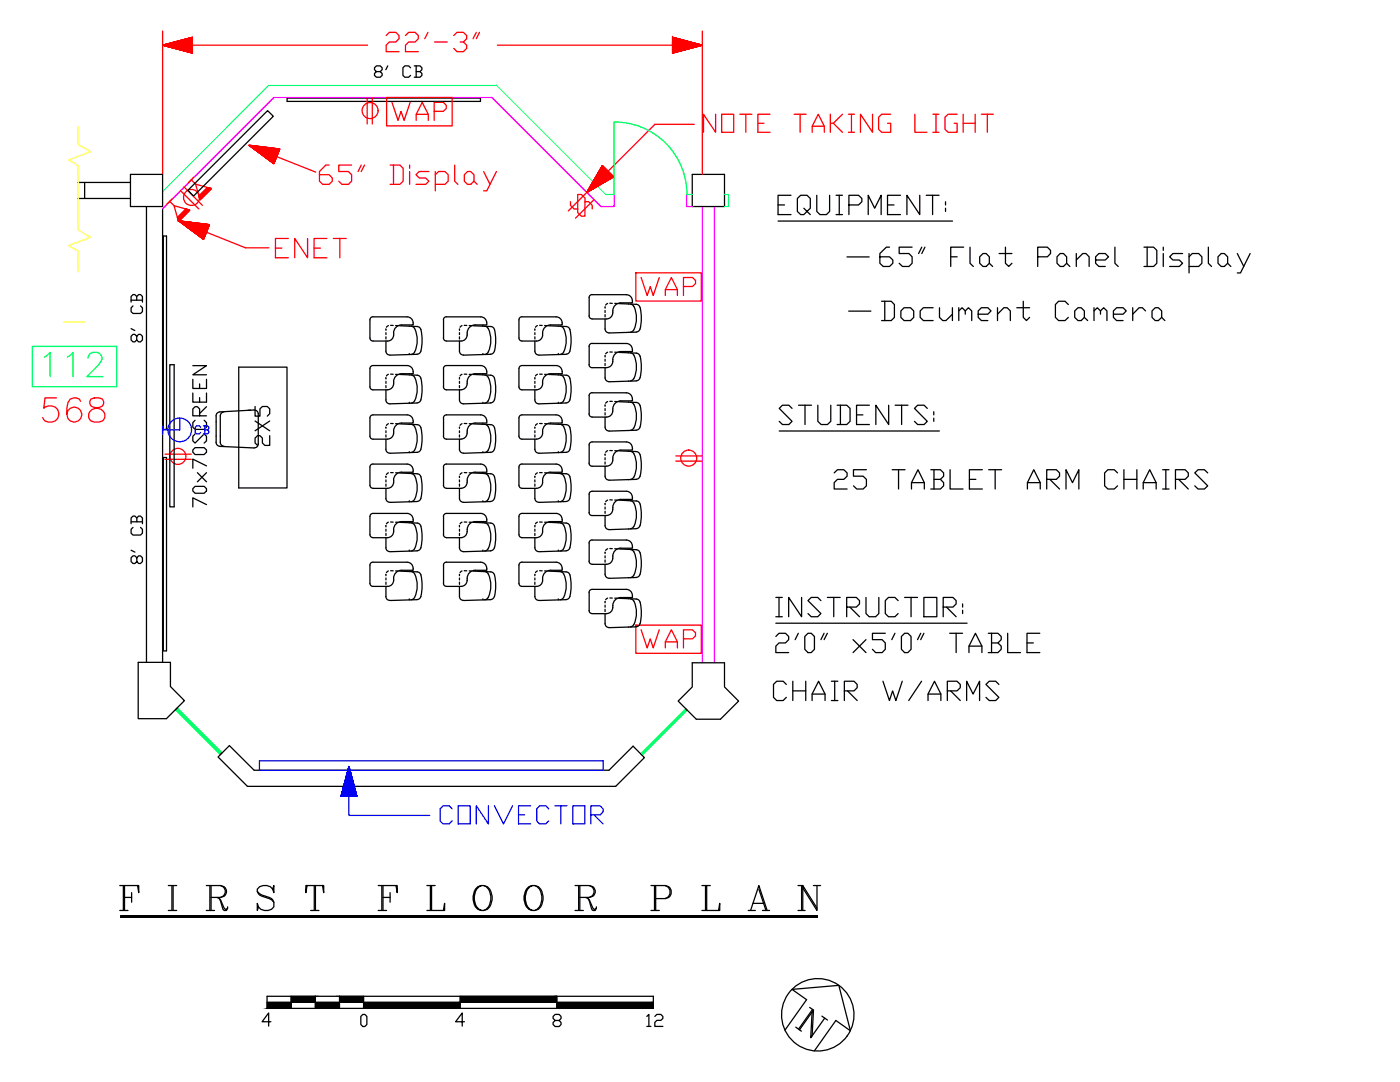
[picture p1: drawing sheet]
<svg xmlns="http://www.w3.org/2000/svg" width="279mm" height="216mm" viewBox="0 0 279 216" stroke-linecap="round" stroke-linejoin="round" font-family="sans-serif">
<defs><g id="words">
<text font-size="10.1" x="158" y="208.1">N</text>
<text font-size="9.3" x="174.6" y="55.7">65&quot; Flat Panel Display</text>
<text font-size="8.8" fill="#f00" x="62.8" y="39.2">65&quot; Display</text>
<text font-size="8.8" x="22.9" y="182.7">F I R S T F L O O R P L A N</text>
<text font-size="8.4" fill="#0f0" x="8.1" y="76.2">112</text>
<text font-size="8.4" fill="#f00" x="7.8" y="85.4">568</text>
<g font-size="7.5" fill="#f00">
<text x="76.2" y="11.6">22'-3&quot;</text>
<text x="77.3" y="25.4">WAP</text>
<text x="54" y="52.6">ENET</text>
</g>
<g font-size="7.5">
<text x="154.5" y="44.1">EQUIPMENT:</text>
<text x="127" y="60.3">WAP</text>
<text x="175" y="65.3">Document Camera</text>
<text x="154.5" y="86.1">STUDENTS:</text>
<text x="165.5" y="98.8">25 TABLET ARM CHAIRS</text>
<text x="153.8" y="124.2">INSTRUCTOR:</text>
<text x="153.8" y="131.6">2'0&quot; x5'0&quot; TABLE</text>
<text x="153.5" y="141.1">CHAIR W/ARMS</text>
</g>
<text font-size="7.5" fill="#00f" x="86.8" y="165.8">CONVECTOR</text>
<text font-size="7.1" fill="#f00" x="139.3" y="27.5">NOTE TAKING LIGHT</text>
<text font-size="7.1" x="127" y="130.5">WAP</text>
<text font-size="6.2" fill="#f00" x="114.3" y="44.4">S</text>
<text font-size="6.2" x="55" y="90" transform="rotate(-90 55 90)">2X5</text>
<g font-size="5.7">
<text x="42.3" y="102.3" transform="rotate(-90 42.3 102.3)">70x70SCREEN</text>
<text x="128.1" y="206">12</text>
</g>
<g font-size="5.3">
<text x="73.7" y="16.6">8' CB</text>
<text x="29.6" y="69.5" transform="rotate(-90 29.6 69.5)">8' CB</text>
<text x="29.6" y="113.6" transform="rotate(-90 29.6 113.6)">8' CB</text>
</g>
<text font-size="4.9" x="38.1" y="87.8">CB</text>
<text font-size="2.6" fill="#ff0" x="12" y="65.6">-</text>
</g></defs>
<!-- layer: DIMENSIONS -->
<g fill="none" stroke="#f00" stroke-width=".25">
<path d="M32.4 6.2v28.6M32.6 9h.1M32.7 9l-.1 .1M32.7 8.9l-.1 .2 .1-.1M32.8 8.9l-.2 .2M32.8 8.9l-.1 .2 .1-.2M32.9 8.9l-.2 .2M32.9 8.9l-.2 .2 .2-.2M33 8.9l-.2 .2 .2-.2M33.1 8.8l-.3 .3zM33.2 8.8l-.3 .3 .3-.3M33.2 8.8l-.3 .3 .4-.3"/>
<path d="M33.3 8.8l-.4 .3M33.4 8.8l-.4 .4M33.4 8.8l-.4 .4 .4-.4M33.5 8.7l-.5 .5M33.5 8.7l-.4 .5 .4-.5M33.6 8.7l-.5 .5M33.6 8.7l-.5 .5 .5-.5M33.7 9.3l1-.9-1 1M33.7 8.7l-.5 .5 .5-.5M33.7 8.7l-.5 .5M33.8 8.7l-.6 .5M33.8 8.7l-.5 .5 .5-.5"/>
<path d="M34 9.4l1.1-1.1-1.1 1.1M34 8.6l-.7 .6 .6-.5M34.1 8.6l-.7 .7 .7-.7M34.1 8.6l-.7 .7 .6-.7M34.2 8.6l-.8 .7M34.2 8.6l-.7 .7 .7-.7M34.3 9.5l1.4-1.3-1.4 1.3M34.4 8.5l-.8 .8 .8-.8M34.4 8.5l-.8 .8M34.4 8.5l-.9 .8 .8-.8M34.5 8.5l-.9 .8M34.5 8.5l-.8 .8 .8-.8"/>
<path d="M34.7 9.6l1.7-1.6-1.6 1.6M34.8 8.4l-1 1 .9-1M34.8 8.4l-1 1zM34.8 9.7l1.8-1.8-1.7 1.8M34.9 8.4l-1 1 1-1M34.9 8.4l-1 1M34.9 8.4l-1 1 1.1-1M35 8.3l-1.1 1.1M35 8.3l-1 1.1 1-1.1M35.2 8.3l-1.2 1.1 1.2-1.1M35.2 8.3l-1.1 1.1M35.3 8.3l-1.2 1.2"/>
<path d="M35.4 8.3l-1.2 1.2M35.5 8.2l-1.3 1.3 1.3-1.3M35.5 9.8l2.3-2.2-2.2 2.2M35.6 8.2l-1.4 1.3 1.3-1.3M35.6 8.2l-1.3 1.3 1.3-1.3M35.8 8.1l-1.4 1.4M35.9 8.1l-1.5 1.4M35.9 8.1l-1.4 1.4M35.9 9.9l2.5-2.4-2.5 2.4M35.9 9.9l2.5-2.4-2.4 2.4M36 8.1l-1.5 1.5 1.5-1.5M36 8.1l-1.5 1.5"/>
<path d="M36.1 8l-1.5 1.6 1.5-1.5M36.2 10l2.2-2.3-2.2 2.3M36.2 8l-1.6 1.6M36.2 8l-1.6 1.6 1.6-1.6M36.3 8l-1.7 1.6M36.3 8l-1.6 1.6M36.3 10l2.1-2-2.1 2M36.3 8l-1.6 1.6 1.6-1.6M36.3 10.1l2.1-2.1-2 2.1M36.4 10.1l2-2-2 2M36.4 10.1l2-2-1.9 2M36.5 8l-1.7 1.6 1.7-1.6"/>
<path d="M36.5 7.9l-1.7 1.8 1.7-1.8M36.7 10.1l1.7-1.7-1.7 1.7M36.7 7.9l-1.8 1.8 1.8-1.8M36.7 7.9l-1.8 1.8M36.7 10.1l1.7-1.6-1.6 1.7M36.8 7.9l-1.8 1.8M36.8 7.9l-1.8 1.8 1.8-1.8M36.9 7.9l-1.9 1.8M36.9 7.9l-1.9 1.8 1.9-1.8M37 7.8l-1.9 1.9 1.9-1.9M37 10.2l1.4-1.4-1.3 1.4M37.1 7.8l-2 1.9"/>
<path d="M37.1 7.8l-1.9 1.9M37.1 10.2l1.3-1.2-1.3 1.2 1.3-1.2-1.2 1.3M37.2 7.8l-2 1.9 2-1.9M37.2 7.7l-2 2.1M37.3 10.3l1.1-1.1-1.1 1.1M37.3 7.7l-2 2.1 2-2.1M37.4 10.3l1-1-1 1M37.4 7.7l-2.1 2.1zM37.5 7.7l-2.1 2.1 2.1-2.1M37.5 10.3l.9-.9-.9 1M37.5 10.4l.9-1-.9 1M37.5 10.4l.9-.9-.8 .9"/>
<path d="M37.6 10.4l.8-.8-.8 .8M37.6 7.6l-2.1 2.2 2.1-2.1M37.7 10.4l.7-.7-.7 .7M37.7 7.6l-2.2 2.2 2.2-2.2M37.8 7.6l-2.2 2.2 2.2-2.2M37.9 7.6l-2.3 2.2M37.9 7.6l-2.3 2.3M38 7.6l-2.3 2.3 2.3-2.3M38 10.5l.4-.4-.4 .4M38.1 7.5l-2.4 2.4M38.1 10.5l.3-.3-.3 .3M38.1 7.5l-2.3 2.4 2.3-2.4"/>
<path d="M38.2 7.5l-2.4 2.4M38.2 7.5l-2.4 2.4 2.5-2.4M38.3 10.6l.1-.2-.1 .2M38.3 7.5l-2.4 2.4M38.3 7.5l-2.4 2.4 2.4-2.4M38.3 10.6h.1M38.4 7.5l-2.5 2.4M38.4 7.5l-2.4 2.4 2.4-2.3M38.4 7.6l-2.4 2.4M38.4 7.7l-2.3 2.3M38.4 7.7l-2.3 2.3 2.3-2.3M38.4 7.8l-2.2 2.2 2.2-2.2"/>
<path d="M38.4 7.9l-2.2 2.1M38.4 7.9l-2.1 2.1 2.1-2.1M38.4 8.2l-1.9 1.9 1.9-1.9M38.4 8.4l-1.8 1.7M38.4 8.3l-1.8 1.8 1.8-1.8M38.4 8.4l-1.7 1.7 1.7-1.7M38.4 8.5l-1.6 1.7 1.6-1.6M38.4 8.7l-1.6 1.5M38.4 8.6l-1.5 1.6 1.5-1.5M38.4 8.7l-1.5 1.5 1.5-1.5M38.4 8.8l-1.5 1.4M38.4 8.8l-1.4 1.4 1.4-1.4"/>
<path d="M38.4 8.9l-1.3 1.3 1.3-1.3M38.4 9l-1.2 1.3 1.2-1.3M38.4 9.1l-1.1 1.2 1.1-1.2M38.4 9.2l-1.1 1.1 1.1-1.1M38.4 9.3l-1 1M38.4 9.8l-.6 .6 .6-.6M38.4 9.8l-.6 .6M38.4 9.9l-.5 .6M38.4 10l-.4 .5 .4-.5M38.4 10.1l-.4 .4 .4-.4M38.4 10.2l-.3 .3 .3-.3M38.4 10.3l-.3 .2"/>
<path d="M38.4 10.3l-.2 .2 .2-.1M38.4 10.4l-.2 .1M38.4 10.6h.1M38.4 7.8l-2.2 2.2M38.4 8.8l-1.4 1.4M38.4 9.2l-1.1 1.1M38.4 9.7l-.7 .7M38.4 10.3l-.2 .2M73.3 9h-40.9l6 1.6v-3.1l-5.9 1.5M99.3 9h40.8l-.1 .1M134.2 10.4l2.5-2.3-2.5 2.5M134.2 10.2l2.2-2.2-2.2 2.2"/>
<path d="M134.2 10.1l2.1-2.1-2.1 2.1M134.2 10l2-2-2 2M134.2 9.9l2-1.9-2 1.9M134.2 9.5l1.6-1.6-1.6 1.6M134.2 9.4l1.5-1.5-1.5 1.5M134.2 9.3l1.5-1.5-1.5 1.5M134.2 9.2l1.4-1.4-1.4 1.4M134.2 9.1l1.3-1.3-1.3 1.3M134.2 9l1.2-1.2-1.2 1.2M134.2 8.4l.8-.8-.8 .8M134.2 8.3l.7-.7-.7 .7M134.2 8.2l.6-.6-.6 .6"/>
<path d="M134.2 8.1l.5-.5-.5 .5M134.2 8l.4-.4-.4 .4M134.2 7.9l.3-.4-.3 .4M134.2 7.7l.2-.2-.2 .2M134.2 7.6l.1-.1-.1 .1M134.2 7.5h.1M134.2 7.5l6 1.5-6 1.6zM134.2 9.4l1.6-1.5-1.6 1.6M134.3 7.5h.1M134.3 7.5l-.1 .2 .2-.2M134.4 7.5l-.2 .3M134.5 7.5l-.3 .3"/>
<path d="M134.6 7.5l-.4 .4 .4-.4M134.6 7.6l-.4 .3M134.6 10.5l2.3-2.3-2.2 2.3M134.6 7.6l-.4 .4 .5-.4M134.7 7.6l-.5 .4M134.7 7.6l-.5 .5M134.7 10.4l2.3-2.2-2.3 2.3M134.8 10.4l2.2-2.2-2.2 2.2M134.8 7.6l-.6 .6 .7-.6M134.9 10.4l2.2-2.2-2.3 2.2M134.9 7.6l-.7 .7M134.9 7.6l-.7 .7 .7-.7"/>
<path d="M135 10.4l2.2-2.2-2.2 2.2M135 7.7l-.8 .7 .8-.7M135 7.7l-.8 .8 .9-.8M135.1 7.7l-.9 .9 .9-.9M135.2 10.3l2-2-2.1 2.1M135.2 7.7l-1 1 1-1M135.2 10.3l2.1-2-2.1 2M135.2 7.7l-1 1M135.3 7.7l-1.1 1.1 1.1-1.1M135.3 7.7l-1.1 1.2M135.3 10.3l2-2-2 2M135.4 10.3l2-2-2 2"/>
<path d="M135.4 7.8l-1.2 1.1M135.4 7.8l-1.2 1.2 1.3-1.2M135.5 10.2l2-1.9-2 1.9M135.5 7.8l-1.3 1.3 1.4-1.3M135.6 7.8l-1.4 1.5 1.5-1.5-1.5 1.6M135.7 10.2l1.8-1.9-1.8 1.9M135.8 7.9l-1.6 1.5 1.6-1.5M135.8 10.2l1.8-1.9-1.8 1.9M135.8 7.9l-1.6 1.6M135.9 10.2l1.8-1.8zM135.9 7.9l-1.7 1.6 1.7-1.6M135.9 7.9l-1.7 1.7z"/>
<path d="M136 7.9l-1.8 1.8 1.8-1.8M136 10.1l1.8-1.7-1.8 1.7M136 7.9l-1.8 1.9 1.8-1.9M136.1 7.9l-1.9 1.9 1.9-1.9M136.1 8l-1.9 1.9 1.9-1.9M136.1 10.1l1.7-1.7-1.7 1.7M136.1 8l-1.9 1.9M136.2 10.1l1.6-1.7-1.6 1.7M136.2 8l-2 1.9M136.2 8l-2 2 2-2M136.2 8l-2 2M136.3 8l-2.1 2.1 2.1-2.1"/>
<path d="M136.3 10l1.6-1.6-1.6 1.6M136.4 8l-2.2 2.2 2.2-2.2M136.4 8l-2.2 2.4M136.4 10l1.6-1.6-1.5 1.6M136.6 8.1l-2.4 2.3M136.7 8.1l-2.5 2.5 2.6-2.5M136.7 9.9l1.5-1.4-1.4 1.4M136.8 8.1l-2.5 2.5M136.8 9.9l1.4-1.4-1.4 1.4M136.8 8.1l-2.4 2.4M136.8 8.1l-2.3 2.4M136.9 9.9l1.4-1.4-1.4 1.4"/>
<path d="M136.9 8.1l-2.4 2.4M137 8.2l-2.4 2.3M137 9.8l1.3-1.3-1.3 1.4M137.1 8.2l-2.2 2.2M137.2 9.8l1.2-1.2-1.3 1.2M137.2 8.2l-2.1 2.2zM137.3 9.8l1.2-1.2-1.2 1.2M137.3 8.3l-2.1 2M137.4 9.8l1.1-1.2-1.1 1.2M137.4 8.3l-2.1 2M137.4 8.3l-2 2M137.4 9.7l1.2-1.1-1.1 1.1"/>
<path d="M137.4 8.3l-1.9 1.9M137.5 9.7l1.1-1.1-1.1 1.1M137.5 8.3l-1.9 1.9M137.6 8.3l-1.9 1.9 1.9-1.9M137.6 9.7l1.1-1.1-1.1 1.1M137.6 9.7l1.1-1.1-1 1.1M137.7 9.7l1-1.1-1.1 1.1M137.7 8.4l-1.7 1.7M137.8 9.6l1-.9-1 1M137.9 8.4l-1.7 1.7M137.9 9.6l.9-.9-.9 .9M137.9 8.4l-1.5 1.6 1.6-1.6"/>
<path d="M137.9 9.6l1-.9-.9 .9M138.1 8.5l-1.6 1.5M138.1 9.6l.9-.9-.9 .9M138.1 8.5l-1.5 1.5M138.2 8.5l-1.5 1.4M138.2 9.5l.8-.8-.7 .8M138.2 8.5l-1.3 1.4M138.3 8.5l-1.4 1.4M138.3 9.5l.8-.8-.8 .8M138.3 8.5l-1.2 1.3 1.3-1.2M138.5 8.6l-1.3 1.2M138.5 9.5l.7-.7-.7 .7"/>
<path d="M138.5 8.6l-1.2 1.2M138.6 8.6l-1.2 1.1M138.6 8.6l-1.1 1.1M138.6 9.4l.7-.6-.7 .6M138.6 8.6l-1 1.1M138.7 9.4l.6-.6-.6 .6M138.8 8.7l-1.1 1M138.9 8.7l-.9 .9M139 9.3l.5-.5-.5 .5M139 8.7l-.9 .8M139.1 8.7l-.8 .8M139.1 9.3l.5-.5-.5 .5"/>
<path d="M139.1 8.7l-.7 .8M139.2 8.8l-.7 .7 .7-.7M139.3 9.2l.3-.3-.4 .4M139.3 8.8l-.6 .6M139.4 8.8l-.6 .6M139.4 8.8l-.5 .6M139.5 9.2l.3-.3-.3 .3M139.5 8.8l-.5 .5M139.6 8.9l-.5 .4M139.7 9.1l.2-.2-.2 .3M139.7 8.9l-.4 .3M139.7 9.1l.2-.1-.2 .1"/>
<path d="M139.8 9.1l.1-.1-.2 .1M139.8 8.9l-.2 .3M140 9.1h.1M140 9l-.1 .1M140.2 6.2v28.6M49.7 29h.1M49.7 29l6.1 .7-1.1 3zM49.8 29.1l.2-.1-.2 .1M49.8 29h.1M50 29l-.1 .1 .2-.1M50.1 29l-.2 .1 .2-.1M50.1 29l-.2 .1 .3-.1"/>
<path d="M50.4 29.1h-.5M50.4 29.1l-.4 .1M50.4 29.1l-.4 .2 .5-.2M50.4 29.5l1-.3-.9 .4M50.5 29.1l-.4 .2M50.6 29.1l-.5 .2 .5-.2M50.6 29.1l-.5 .2 .6-.2M50.7 29.1l-.5 .2 .5-.2M50.7 29.1l-.5 .2M50.8 29.1l-.6 .3 .7-.3-.6 .3M50.9 29.1l-.6 .3M51 29.1l-.7 .3 .7-.3"/>
<path d="M51.1 29.2l-.8 .2M51.1 29.2l-.7 .3 .7-.3M51.2 30.1l1.7-.7-1.7 .7M51.2 29.2l-.8 .3 .8-.3M51.3 30.2l1.8-.8-1.8 .8M51.4 30.2l1.9-.8-1.9 .9M51.5 29.2l-1 .4M51.5 29.2l-1 .4 1-.4M51.5 29.2l-.9 .4 .9-.4M51.6 30.4l2.1-.9-2.1 .9M51.6 29.2l-1 .5M51.7 29.2l-1.1 .5 1.1-.5"/>
<path d="M51.7 29.2l-1 .5M51.8 29.2l-1.1 .5M51.8 29.3l-1.1 .4M51.8 29.3l-1.1 .4 1.2-.4M51.9 29.3l-1.2 .5 1.2-.5M51.9 29.3l-1.1 .5M52 29.3l-1.2 .5 1.2-.5M52.1 29.3l-1.3 .5 1.3-.5M52.1 29.3l-1.3 .5 1.4-.5M52.1 30.8l2.8-1.2-2.7 1.2M52.2 29.3l-1.3 .6M52.3 29.3l-1.4 .6"/>
<path d="M52.3 29.3l-1.4 .6 1.5-.6M52.4 29.3l-1.4 .6 1.4-.6M52.5 29.3l-1.5 .7M52.5 29.3l-1.5 .7 1.5-.7M52.6 29.3l-1.5 .7 1.5-.6M52.6 31.1l3.2-1.3-3.2 1.3M52.7 29.4l-1.6 .6M52.7 29.4l-1.6 .6 1.6-.6M52.7 29.4l-1.6 .7 1.6-.7M52.7 31.2l3-1.2-3 1.2M52.8 29.4l-1.6 .7M52.9 31.3l2.8-1.2-2.8 1.2"/>
<path d="M52.9 29.4l-1.7 .7 1.7-.7M52.9 31.4l2.7-1.2-2.7 1.2M53 31.4l2.6-1.1-2.6 1.1M53 29.4l-1.7 .7M53.1 31.5l2.4-1.1-2.4 1.1M53.2 29.4l-1.8 .8 1.8-.8M53.2 31.6l2.3-1-2.3 1M53.2 29.4l-1.8 .8 1.9-.8M53.3 29.4l-1.9 .8 1.9-.8M53.4 29.4l-2 .9 2-.9M53.5 31.8l1.8-.8-1.8 .8M53.5 29.5l-2 .8 2.1-.8"/>
<path d="M53.6 29.5l-2.1 .9M53.7 29.5l-2.1 .9 2.1-.9M53.8 29.5l-2.2 .9 2.2-.9M54 32.2l1-.5-1 .5M54 29.5l-2.3 .9M54 29.5l-2.3 1 2.3-1M54 32.2l1-.4-.9 .4M54.1 29.5l-2.3 1M54.2 29.5l-2.4 1M54.3 29.5l-2.5 1.1M54.3 29.5l-2.4 1.1 2.4-1.1M54.3 32.4l.6-.3-.6 .3"/>
<path d="M54.3 29.5l-2.4 1.1M54.3 32.4l.5-.2-.4 .3M54.4 32.4l.4-.1-.4 .2M54.4 29.6l-2.5 1 2.6-1M54.4 32.5l.4-.2-.4 .2M54.4 32.5l.4-.1-.3 .1M54.5 29.6l-2.5 1.1 2.5-1.1M54.5 32.5l.2-.1-.2 .1M54.5 32.6l.2-.1-.2 .1M54.5 29.6l-2.5 1.1 2.6-1.1M54.6 32.6v.1M54.6 29.6l-2.6 1.1"/>
<path d="M54.7 29.6l-2.7 1.1 2.7-1.1M54.7 32.6h.1M54.7 32.5l-.1 .1h.1M54.7 29.6l-2.6 1.1 2.7-1.1M54.7 32.5l-.2 .1M54.7 32.4l-.2 .2 .2-.1M54.8 32.4l-.3 .1M54.8 29.6l-2.7 1.2M54.8 32.3l-.4 .2M54.8 29.6l-2.7 1.2 2.7-1.2M54.8 32.2l-.5 .2M54.9 32l-.7 .3 .7-.2"/>
<path d="M54.9 32l-.7 .3M54.9 29.6l-2.7 1.2 2.7-1.2M54.9 32l-.7 .3 .7-.3M55 31.9l-.9 .4 .8-.4M55 29.6l-2.8 1.2 2.8-1.1M55 31.8l-1 .4M55 29.7l-2.8 1.2 2.9-1.2M55.1 31.7l-1.2 .4M55.1 31.6l-1.3 .4 1.3-.6-1.3 .6 1.4-.6-1.5 .6M55.1 29.7l-2.9 1.2M55.2 29.7l-2.9 1.2 3-1.2-3 1.3M55.2 31.4l-1.5 .6"/>
<path d="M55.2 31.3l-1.5 .7M55.2 31.3l-1.6 .6M55.2 31.3l-1.5 .6 1.5-.6M55.2 31.2l-1.6 .7M55.3 31.1l-1.7 .8M55.3 31.1l-1.8 .7M55.3 31l-1.8 .8M55.4 30.9l-1.9 .9M55.4 30.8l-2 .9M55.4 30.7l-2.1 .9M55.4 30.8l-2.1 .9M55.4 30.7l-2.2 .9"/>
<path d="M55.4 29.7l-3 1.3M55.5 29.7l-3.1 1.3M55.5 30.6l-2.3 1M55.5 29.7l-3.1 1.3 3.1-1.3M55.5 30.6l-2.3 1 2.3-1M55.5 30.6l-2.4 1M55.5 29.7l-3 1.3 3.1-1.3M55.5 30.5l-2.4 1M55.5 30.4l-2.4 1.1 2.4-1M55.6 30.4l-2.6 1.1M55.6 30.3l-2.6 1.1 2.6-1M55.6 29.7l-3.1 1.4"/>
<path d="M55.6 29.7l-3.1 1.4 3.2-1.4M55.6 30.3l-2.6 1.1M55.6 30.2l-2.7 1.2M55.6 30.1l-2.7 1.2M55.7 29.7l-3.2 1.4 3.2-1.4M55.7 30l-2.9 1.3M55.7 29.9l-3 1.3M55.8 29.7l-3.2 1.4M55.8 29.9l-3.1 1.3M55.8 29.8l-3.2 1.4M55.8 29.8l-3.1 1.4M55.8 29.8l-3.2 1.4 3.2-1.4"/>
<path d="M117.1 38.4l3.1-5.3 2.2 2.2-5.3 3.1M117.7 37.3v.7v-.6M117.8 37.3v.7v-.7M117.8 37.2l-.1 .8M117.8 37.2v.8M117.9 37.1l-.1 .9v-.9M117.9 37v.9v-.9M117.9 37v1M117.9 37v.9M118 36.9v1v-1M118 36.9v1M118 36.8v1v-1"/>
<path d="M118.1 36.7l-.1 1.2M118.1 36.7v1.1v-1.1M118.2 36.6l-.1 1.2M118.2 36.5v1.3v-1.3M118.2 36.5v1.3M118.2 36.4v1.3v-1.2M118.3 36.4v1.3v-1.3M118.3 36.3v1.4M118.3 36.3v1.4v-1.4M118.4 36.2l-.1 1.5M118.4 36.2v1.5M118.4 36.1v1.5"/>
<path d="M118.4 36.1v1.5v-1.5M118.5 36v1.6v-1.6M118.5 36v1.6M118.6 35.9l-.1 1.7M118.6 35.8v1.7v-1.7M118.6 35.8v1.7M118.7 35.7v1.8v-1.8M118.7 35.6v1.9M118.7 35.6v1.8v-1.8M118.8 35.5l-.1 1.9M118.8 35.5v1.9M118.8 35.5v1.9v-1.9"/>
<path d="M118.9 35.4l-.1 2M118.9 35.3v2.1v-2M118.9 35.3v2.1M118.9 35.3v2v-2M119 35.2l-.1 2.1M119 35.2v2.1v-2.1M119 35.1v2.2M119.1 35l-.1 2.3M119.1 35v2.2M119.1 35v2.2v-2.2M119.1 34.9v2.3v-2.3M119.2 34.8l-.1 2.4"/>
<path d="M119.2 34.8v2.4M119.3 34.7l-.1 2.4M119.3 34.6v2.5v-2.4M119.3 34.6v2.5M119.3 34.6v2.5v-2.5M119.3 34.6l.1 2.5M119.4 34.5v2.6v-2.6M119.4 34.4v2.7M119.5 34.3l-.1 2.7M119.5 34.3v2.7M119.5 34.3v2.7v-2.7M119.5 34.2v2.8v-2.8"/>
<path d="M119.5 34.2v2.8M119.6 34.1v2.9M119.6 34.1v2.8v-2.8M119.7 34v2.9M119.7 34v2.9v-2.9M119.7 33.9v3v-3M119.8 33.8v3.1M119.8 33.8v3v-3M119.8 33.8v3M119.9 33.6l-.1 3.2M119.9 33.6v3.2M119.9 33.5v3.2v-3.2"/>
<path d="M120 33.5v3.2M120 33.4v3.3M120.1 33.3v3.4M120.1 33.3v3.4v-3.4M120.1 33.3v3.3M120.1 33.2v3.4v-3.4M120.2 33.1v3.5M120.2 33.1v3.5v-3.5M120.2 36.6v-3.5v3.5M120.3 36.6v-3.5v3.5M120.3 33.1v3.4M120.3 36.5v-3.3v3.3"/>
<path d="M120.4 33.2v3.3M120.4 36.5v-3.2v3.2M120.4 33.3l.1 3.1M120.5 33.3v3.1M120.5 36.4v-3v3M120.5 33.4l.1 3M120.6 33.4v2.9M120.6 33.5l.1 2.8M120.7 36.3v-2.8v2.8M120.7 33.5v2.8M120.7 36.3v-2.7v2.7M120.8 33.6v2.7v-2.7"/>
<path d="M120.8 33.6v2.7M120.8 36.2v-2.5v2.5M120.8 33.7l.1 2.5M120.9 33.7v2.5M120.9 36.2v-2.4v2.4M120.9 33.8v2.4v-2.4M121 33.8v2.4M121 36.1v-2.2v2.2M121 33.9l.1 2.2M121.1 36.1v-2.2v2.2M121.1 34v2.1v-2.1M121.1 34v2"/>
<path d="M121.1 36v-2v2M121.2 34v2v-2M121.2 34v2M121.2 36v-1.9v1.9M121.2 34.1v1.9M121.3 36v-1.9v1.9M121.3 34.1v1.9v-1.8M121.3 34.2v1.7v-1.7M121.3 34.2v1.7M121.3 35.9v-1.7v1.7M121.4 34.2v1.7M121.4 35.9v-1.6v1.6"/>
<path d="M121.4 34.3v1.6M121.5 35.8v-1.5v1.6M121.5 34.4v1.4v-1.4M121.5 34.4v1.4M121.5 35.8v-1.4v1.4M121.6 34.4v1.4v-1.4M121.6 34.4v1.4M121.6 35.8v-1.3v1.3M121.6 34.5v1.3M121.6 34.5v1.3v-1.3M121.7 34.5v1.2M121.7 35.7v-1.2v1.2"/>
<path d="M121.7 34.6v1.1v-1.1M121.7 34.6v1.1M121.8 35.7v-1.1v1.1M121.8 34.6v1.1v-1.1M121.8 34.6v1.1M121.8 35.6v-.9v.9M121.8 34.7v.9M121.9 35.6v-.9v.9M121.9 34.8v.8v-.8M121.9 34.8v.8M121.9 35.6v-.8v.8M122 34.8v.8v-.8"/>
<path d="M122 34.8v.8M122 35.5v-.6v.6M122 34.9v.6v-.6M122.1 34.9v.6M122.1 35.5v-.6v.6M122.1 35v.5v-.5M122.1 35v.5M122.2 35.5v-.5v.5M122.2 35v.4M122.2 35.4v-.3v.3M122.2 35.1v.3M122.3 35.4v-.3v.3"/>
<path d="M122.3 35.2v.2v-.2M122.3 35.2v.1M122.3 35.3v-.1v.1M122.4 35.3v-.1v.1M122.4 35.2v.1M122.4 35.3h.1M35.7 44.1l6.1 .7-1.2 3zM35.7 44.1h.1M35.8 44.1h-.1M35.9 44.1l-.1 .1 .1-.1M36 44.1l-.2 .1 .2-.1M36.1 44.1l-.2 .1"/>
<path d="M36.1 44.1l-.2 .1 .3-.1-.3 .2M36.3 44.2l-.4 .1M36.3 44.2l-.3 .1 .3-.1M36.4 44.2l-.4 .1 .4-.1M36.5 44.2l-.5 .2M36.5 44.2l-.4 .2 .4-.2M36.6 44.2l-.5 .2M36.6 44.2l-.5 .2 .6-.2M36.7 44.2l-.5 .3 .5-.3M36.8 44.2l-.6 .3M36.8 44.2l-.6 .3 .6-.3M36.9 44.2l-.7 .3 .7-.3"/>
<path d="M36.9 44.2l-.6 .3M36.9 45l1.6-.6-1.5 .7M37 44.2l-.7 .3M37.1 44.2l-.7 .4M37.1 44.3l-.7 .3M37.2 44.3l-.8 .3 .8-.3M37.2 44.3l-.8 .3 .9-.3M37.3 44.3l-.9 .3M37.3 44.3l-.9 .3 .9-.3M37.3 44.3l-.8 .4 .9-.4M37.4 44.3l-.9 .4 .9-.4M37.4 44.3l-.9 .4 1-.4"/>
<path d="M37.5 44.3l-.9 .4 .9-.4M37.6 44.3l-1 .4 1-.4M37.6 44.3l-1 .4M37.7 44.3l-1.1 .5M37.7 44.3l-1.1 .5 1.1-.5M37.8 44.3l-1.1 .5M37.8 45.7l2.4-1.1-2.4 1.1M37.8 44.3l-1.1 .5 1.2-.5M37.9 44.3l-1.2 .6 1.3-.5M38 44.4l-1.2 .5M38 44.4l-1.2 .5 1.2-.5M38.1 44.4l-1.3 .5 1.3-.5"/>
<path d="M38.2 44.4l-1.3 .6 1.4-.6-1.4 .6M38.2 44.4l-1.3 .6M38.3 46l3-1.2-2.9 1.3M38.3 44.4l-1.4 .6M38.4 46.1l3.2-1.3-3.1 1.4M38.5 44.4l-1.5 .7 1.5-.7M38.6 44.4l-1.6 .7 1.6-.7M38.6 44.4l-1.5 .7 1.5-.6M38.7 44.5l-1.6 .6 1.6-.6M38.8 46.4l2.9-1.3-2.9 1.3M38.8 44.5l-1.7 .6M38.9 46.4l2.7-1.1-2.7 1.1"/>
<path d="M38.9 44.5l-1.7 .7 1.7-.7M38.9 46.5l2.7-1.2-2.7 1.2M39 46.5l2.6-1.1-2.6 1.1M39 44.5l-1.8 .7M39 44.5l-1.7 .8M39.1 44.5l-1.8 .8 1.8-.8M39.2 44.5l-1.9 .8 1.9-.8M39.3 44.5l-2 .8M39.3 44.5l-1.9 .9M39.4 46.8l1.9-.8-1.9 .8M39.4 44.5l-2 .9 2.1-.9M39.5 44.6l-2 .8"/>
<path d="M39.6 44.6l-2.1 .8M39.6 47l1.6-.7-1.6 .7M39.6 44.6l-2.1 .8 2.1-.8M39.6 44.6l-2.1 .9 2.2-.9M39.7 44.6l-2.1 .9 2.2-.9M39.8 47.1l1.3-.5-1.3 .6M39.9 44.6l-2.2 1 2.3-1M39.9 47.2l1.1-.4-1.1 .4M40 47.3l1-.4-1 .4M40 44.6l-2.3 1 2.4-1M40.1 47.3l.8-.3-.8 .3M40.1 44.6l-2.3 1"/>
<path d="M40.1 44.6l-2.3 1 2.4-1M40.1 47.4l.8-.3-.8 .3M40.2 47.4l.7-.3-.7 .3M40.3 44.6l-2.5 1.1M40.3 47.5l.5-.2-.5 .2M40.3 44.6l-2.4 1.1 2.4-1M40.4 44.7l-2.5 1 2.5-1M40.4 47.6l.4-.2-.4 .2M40.4 47.6l.3-.1zM40.5 44.7l-2.6 1M40.5 44.7l-2.5 1.1 2.6-1.1M40.6 47.7h.1"/>
<path d="M40.7 47.6h-.2M40.7 47.6l-.2 .1 .2-.1M40.7 44.7l-2.6 1.1 2.8-1.1M40.7 47.4l-.3 .2M40.8 44.7l-2.7 1.1M40.8 47.4l-.4 .2M40.8 47.3l-.5 .2 .5-.2M40.8 47.2l-.6 .3M40.9 44.7l-2.8 1.2 2.8-1.2M40.9 47.1l-.7 .3 .7-.2M40.9 47.1l-.7 .3M40.9 47l-.8 .3"/>
<path d="M40.9 47l-.8 .4M40.9 46.9l-.9 .4M41 46.9l-1 .4M41 46.8l-1 .5 1-.5M41 44.7l-2.8 1.2M41 46.8l-1.1 .4 1.1-.4M41 44.7l-2.8 1.3M41 46.7l-1.1 .5M41.1 46.6l-1.3 .6 1.3-.5M41.1 46.7l-1.2 .5M41.1 46.6l-1.3 .5M41.1 46.5l-1.3 .6"/>
<path d="M41.1 46.5l-1.5 .5M41.1 46.5l-1.4 .6M41.2 44.7l-3 1.3M41.2 46.3l-1.6 .7 1.6-.6M41.2 44.8l-2.9 1.2 2.9-1.2M41.2 46.3l-1.7 .6 1.8-.7-1.8 .7M41.3 44.8l-3 1.2M41.3 46.1l-1.9 .7M41.3 45.9l-2 .9 2-.8M41.3 46l-1.9 .8 1.9-.8M41.4 45.9l-2.1 .9M41.4 45.8l-2.1 1"/>
<path d="M41.4 45.7l-2.2 1M41.4 44.8l-3 1.3M41.5 45.6l-2.4 1 2.4-.9M41.5 45.5l-2.4 1.1 2.4-1M41.5 45.6l-2.4 1M41.5 45.5l-2.5 1 2.5-1M41.6 45.4l-2.6 1.1M41.6 45.4l-2.7 1.1M41.6 45.2l-2.7 1.3M41.7 44.8l-3.2 1.4 3.2-1.4M41.7 45.1l-2.9 1.3 2.9-1.2M41.7 45.1l-3 1.2 3-1.3-3 1.3"/>
<path d="M41.7 44.8l-3.1 1.4M41.8 44.9l-3.2 1.4 3.1-1.4M41.8 44.9l-3.2 1.3"/>
</g>
<!-- layer: HEATING -->
<g fill="none" stroke="#00f" stroke-width=".25">
<path d="M51.8 151.8h68.6v1.9h-68.6zM68.1 158.9l1.5-6v9.8h16.2M68.1 158.8v.1M68.1 158.9h3.1M68.1 158.8l.1 .1M68.1 158.9h.1M68.1 158.7l.2 .2-.2-.2M68.1 158.6l.4 .3-.3-.4 .3 .4M68.2 158.4l.4 .5-.4-.4M68.2 158.3l.5 .6M68.2 158.3l.6 .6M68.2 158.9l-.1-.2 .2 .2"/>
<path d="M68.2 158.2l.7 .7-.7-.6M68.3 158.2l.7 .7M68.3 158.1l.8 .8M68.3 158.1l.7 .8-.7-.8M68.3 158l.9 .9M68.3 157.9l1 1-1-1M68.3 158.9l-.2-.3 .3 .3M68.3 157.8l1.1 1.1-1.1-1.1M68.4 157.7l1.1 1.2-1.1-1.1M68.4 157.7l1.2 1.2M68.4 157.6l1.3 1.3M68.4 157.5l1.4 1.4-1.4-1.4"/>
<path d="M68.5 158.9l-.3-.3 .3 .3M68.5 157.4l1.4 1.5-1.4-1.4M68.5 157.4l1.5 1.5M68.5 157.3l1.6 1.6M68.5 157.1l1.8 1.8M68.5 157.1l1.9 1.8M68.6 157l1.9 1.9-1.9-1.9M68.6 156.9l1.9 2M68.6 156.8l2.1 2.1M68.6 158.9l-.4-.5 .5 .5M68.6 156.7l2.2 2.2M68.7 156.5l2.3 2.4-2.3-2.3 2.3 2.3-2.4-2.2"/>
<path d="M68.7 156.5l2.4 2.4-2.4-2.4M68.7 156.4l2.5 2.5M68.8 156.3l2.4 2.4M68.8 156.2l2.3 2.4-2.3-2.4M68.8 156.1l2.3 2.3M68.8 156l2.3 2.3M68.8 156l2.3 2.2M68.8 156l2.2 2.2M68.9 155.9l2.1 2.2M68.9 155.8l2.1 2.1M68.9 155.8l2 2M68.9 155.7l2 2.1"/>
<path d="M68.9 155.7l2 1.9M68.9 158.9l-.6-.7 .7 .7M68.9 155.6l2 2M68.9 155.6l1.9 1.9M69 155.5l1.8 1.9M69 155.5l1.8 1.8M69 155.4l1.8 1.8M69 155.3l1.8 1.9M69 155.3l1.7 1.7M69 155.2l1.7 1.6M69.1 155.1l1.5 1.6M69.1 155.1l1.5 1.5"/>
<path d="M69.1 155l1.5 1.5M69.1 154.8l1.4 1.5M69.1 154.9l1.4 1.4-1.4-1.4M69.2 154.7l1.3 1.4M69.2 154.7l1.2 1.2M69.2 158.9l-.9-.9 1 .9M69.2 154.6l1.2 1.3-1.2-1.2M69.2 154.6l1.2 1.2M69.2 154.5l1.2 1.2M69.2 154.5l1.2 1.1M69.3 154.4l1 1M69.3 154.3l1 1"/>
<path d="M69.3 154.2l.9 .9M69.3 154.1l.9 .9M69.3 158.9l-1-1 1.1 1M69.4 153.9l.7 .8M69.4 153.9l.7 .7M69.4 153.8l.6 .6M69.4 153.7l.6 .6M69.4 158.9l-1-1.1 1.1 1.1M69.4 153.7l.6 .5M69.5 153.6l.5 .5M69.5 153.5l.4 .5M69.5 153.5l.4 .4"/>
<path d="M69.5 153.5l.4 .3M69.5 153.4l.4 .3M69.5 153.3l.3 .3M69.6 158.9l-1.2-1.2 1.2 1.2M69.6 153.2l.2 .3M69.6 153.2l.2 .2M69.6 153.1l.1 .2M69.6 153.1l.1 .1M69.7 153l1.5 5.9M69.7 153h.1M69.7 153.1h.1M69.7 158.9l-1.3-1.3 1.3 1.3"/>
<path d="M69.7 153.2l-.1-.1 .1 .2M69.8 153.4l-.2-.2 .2 .2M69.8 153.5l-.2-.2 .2 .2M69.8 153.4l-.2-.2 .2 .3M69.8 158.9l-1.4-1.4 1.5 1.4M69.8 153.6l-.3-.2 .4 .3M69.9 153.8l-.4-.4 .4 .4M69.9 153.9l-.4-.4 .4 .4M69.9 153.9l-.4-.4 .4 .5M69.9 158.9l-1.4-1.5 1.5 1.5M69.9 154l-.4-.4 .4 .4M70 154.2l-.6-.5 .6 .5"/>
<path d="M70 154.2l-.6-.6 .6 .6M70 154.3l-.6-.6 .6 .6M70 154.3l-.6-.5 .6 .6M70.1 154.5l-.7-.7 .7 .7M70.1 154.6l-.7-.7 .7 .7M70.1 154.7l-.7-.7 .7 .7M70.1 154.6l-.7-.7 .7 .8M70.1 154.9l-.8-.8 .9 .8M70.1 154.8l-.8-.8 .9 .9M70.2 158.9l-1.7-1.7 1.7 1.7M70.2 155l-.9-.9 .9 .9M70.2 155.2l-.9-1 .9 1"/>
<path d="M70.2 155.1l-.9-.9 .9 1M70.3 155.4l-1-1.1 1 1.1M70.3 158.9l-1.8-1.8 1.8 1.8M70.3 155.5l-1.1-1.1 1.1 1.1M70.4 155.6l-1.2-1.1 1.2 1.2M70.4 155.8l-1.2-1.2 1.2 1.2M70.4 158.9l-1.8-1.9 1.8 1.9M70.5 156l-1.3-1.3 1.3 1.3M70.5 156.1l-1.3-1.3 1.3 1.4M70.5 158.9l-1.9-2 1.9 2M70.5 156.4l-1.4-1.5 1.5 1.6M70.6 158.9l-2-2 2 2"/>
<path d="M70.6 156.5l-1.5-1.5 1.5 1.5M70.6 158.9l-2-2.1 2 2.1M70.6 156.7l-1.5-1.6 1.5 1.6M70.7 156.7l-1.7-1.5 1.7 1.6M70.7 158.9l-2.1-2.1 2.1 2.1M70.7 156.9l-1.7-1.7 1.7 1.8M70.7 156.8l-1.7-1.6 1.7 1.6M70.8 158.9l-2.2-2.2 2.2 2.2M70.8 157.4l-1.8-1.9 1.8 1.9M70.8 157.3l-1.8-1.8 1.8 1.8M70.8 157.4l-1.9-1.8 1.9 1.9M70.8 157.5l-1.9-1.9 2 1.9"/>
<path d="M70.9 157.6l-2-1.9 2 2M70.9 158.9l-2.2-2.3 2.3 2.3M70.9 157.8l-2-2 2 2M71 157.9l-2.1-2.1 2.1 2.1M71 157.9l-2.1-2 2.1 2.1M71 158l-2.1-2.1 2.1 2.1M71 158.9l-2.3-2.4 2.4 2.4M71.1 158.3l-2.3-2.2 2.3 2.2M71.1 158.5l-2.3-2.4 2.3 2.4M71.1 158.9l-2.4-2.5 2.5 2.5M71.1 158.6l-2.3-2.4 2.3 2.4M71.2 158.8l-2.5-2.4 2.5 2.4"/>
</g>
<!-- layer: STAIRS -->
<path d="M32.4 38.2l21.2-21.2h45.5l21.8 21.8h1.7M137 38.8h1.2M144.6 38.8h.8v2.4h-.8" fill="none" stroke="#0ff" stroke-width=".25"/>
<!-- layer: WALLS -->
<path d="M122.6 38.8v2.4h-2.7l-21.8-21.7h-43.5l-22.2 22.1M137 38.8v2.4h1.2M140.2 41.2v91M142.6 41.2v91" fill="none" stroke="#f0f" stroke-width=".25"/>
<!-- layer: LOAD-BEARING -->
<path d="M15.6 36.4h10.4M15.6 39.6h10.4M16.9 36.4v3.2M26 34.8h6.4v6.4h-6.4zM138.2 34.8h6.4v6.4h-6.4zM29.2 41.2v91M32.4 41.6v90.6M27.6 132.2h6.4v4.8l2.8 2.8-3.6 3.6h-5.6zM138.2 137.1l-2.9 2.8 3.7 3.6h4.8l3.6-3.6-2.8-2.8M138.2 137v-4.8h6.4v4.8M43.5 151l2.3-2.2 4.9 4.9h70.8l4.8-4.8 2.3 2.3-5.7 5.7h-73.5z" fill="none" stroke="#000" stroke-width=".25"/>
<!-- layer: CLFUR -->
<g fill="none" stroke="#000" stroke-width=".25">
<path d="M57.3 19.6h38.6v.6h-38.6zM37.5 38l15.9-15.9 1.1 1.1-15.9 15.9zM32.6 47.1h.6v38.6h-.6zM117.6 59.4v3.6M118.2 58.8a.6 .6 0 0 0-.6 .6M118.2 58.8h6.8M155.3 44.1h34.8M169 51.3h4.5M33.9 72.8h.9v28.3h-.9zM47.6 73.3h9.7v24.1h-9.7zM77 79.8l.2 .6 .6 .2 5.4-.2M77 70.1l.1 .4 .5 .3 5.6-.1"/>
<path d="M77 75.4h.1M77 65.6v.1M77 65.7v.2M77 66.4v.4M77 67.2v.4M77 68.1v2M77 75.4v.2M77 76.1v.4M77 76.9v.5M77 77.8v2M77.5 74.7l-.4 .3M77.5 65l-.4 .3"/>
<path d="M78 74.7h.5M78 64.9h.5M78.5 76.6a1.2 1.2 0 0 1-1.1 1.2M78.5 66.9a1.2 1.2 0 0 1-1.1 1.2M78.6 66.4v.5M78.6 76.2v.4M79 74.7h.5M79 65h.5M79.8 74.7l3.5 .2a.79 .79 0 0 1 .7 .6M79.8 65l3.5 .2a.79 .79 0 0 1 .7 .6M80.1 74.6a1.6 1.6 0 0 0-1.6 1.6M80.1 64.8a1.6 1.6 0 0 0-1.6 1.6"/>
<path d="M81.2 72.9a1.2 1.2 0 0 1 1.2 1.2M81.2 63.2a1.2 1.2 0 0 1 1.2 1.2M81.3 72.9h-6.9a.6 .6 0 0 0-.6 .6v3.7a.6 .6 0 0 0 .6 .6h3M81.3 63.2h-6.9a.6 .6 0 0 0-.6 .6v3.7a.6 .6 0 0 0 .6 .6h3M81.7 70.7h.1M81.7 74.8h.1M81.7 65.1h.1M82 74.8l.6 .2 .1 .3M82 65.1l.6 .2 .1 .2M82.5 74.1v.5h-2.3M82.5 64.4v.4h-2.3M82.8 75.3a5.3 5.3 0 0 1-.2 4.9l-.6 .2"/>
<path d="M82.8 65.5a5.3 5.3 0 0 1-.2 5l-.6 .2M84 75.5a8.7 8.7 0 0 1-.1 4.5l-.7 .4M84 65.8a8.8 8.8 0 0 1-.1 4.5l-.7 .4M91.7 68.1v2.2l.4 .4 .4 .1 5.4-.1M91.7 77.8v2.2l.4 .5 .4 .1 5.4-.2M91.7 66.4v.4M91.7 67.2v.4M91.7 76.1v.4M91.7 76.9v.5M91.7 65.6v.3M91.7 75.4v.2M92.2 65l-.4 .3"/>
<path d="M92.2 74.7l-.4 .3M92.6 64.9h.6M92.6 74.7h.6M93.2 66.9a1.2 1.2 0 0 1-1.2 1.2M93.2 76.6a1.2 1.2 0 0 1-1.2 1.2M93.2 76.6a1.67 1.67 0 0 1 1.6-2h2.4a1.32 1.32 0 0 0-1.3-1.7h-6.8a.6 .6 0 0 0-.6 .6v3.7a.57 .57 0 0 0 .6 .6h2.9M93.2 66.4v.5M93.2 66.4a1.6 1.6 0 0 1 1.6-1.6h2.4a1.31 1.31 0 0 0-1.3-1.6h-6.8a.6 .6 0 0 0-.6 .6v3.7a.57 .57 0 0 0 .6 .6h2.9M93.6 65h.6M93.6 74.7h.6M94.4 65l3.5 .2a.83 .83 0 0 1 .8 .6l.2 2.4-.2 1.9M94.4 74.7l3.5 .2a.81 .81 0 0 1 .8 .6l.2 2.5-.2 1.8"/>
<path d="M96.4 65.1h.1M96.4 70.7h.1M96.4 74.8h.1M96.7 65.1l.3 .1a3.9 3.9 0 0 1 .9 3.7 1.98 1.98 0 0 1-.9 1.8h-.3M96.7 74.8l.3 .1a3.9 3.9 0 0 1 .9 3.8 1.87 1.87 0 0 1-.9 1.7h-.3M98.7 70.1a.79 .79 0 0 1-.8 .6M98.7 79.8a.79 .79 0 0 1-.8 .6M106.7 77.8l.1 2.2 .4 .5 .4 .1 5.4-.2M106.7 68.1l.1 2.2 .4 .4 .4 .1 5.4-.1M106.7 66.4v.4M106.7 67.2v.4M106.7 76.1v.4"/>
<path d="M106.7 76.9v.5M106.7 75.4v.2M106.7 65.6v.3M107.3 74.7l-.4 .3M107.3 65l-.4 .3M107.7 74.7h.5M107.7 64.9h.5M108.3 66.4a1.28 1.28 0 0 1-1.2 1.7M108.7 74.7h.5M108.7 65h.5M109.5 74.7l3.5 .2a.79 .79 0 0 1 .7 .6M109.5 65l3.5 .2a.79 .79 0 0 1 .7 .6"/>
<path d="M109.9 74.6a1.67 1.67 0 0 0-1.6 2 1.2 1.2 0 0 1-1.2 1.2M109.9 64.8a1.6 1.6 0 0 0-1.6 1.6M111.4 70.7h.1M111.4 74.8h.1M111.4 65.1h.1M111.8 74.8l.5 .2 .2 .3M111.8 65.1l.5 .2 .2 .2M112.2 74.1a1.2 1.2 0 0 0-1.2-1.2h-6.8a.6 .6 0 0 0-.6 .6v3.7a.6 .6 0 0 0 .6 .6h2.9M112.2 64.4a1.2 1.2 0 0 0-1.2-1.2h-6.8a.6 .6 0 0 0-.6 .6v3.7a.6 .6 0 0 0 .6 .6h2.9M112.2 74.1v.5h-2.3M112.2 64.4v.4h-2.3M112.5 75.3a5.3 5.3 0 0 1-.2 4.9l-.5 .2"/>
<path d="M112.5 65.5a5.3 5.3 0 0 1-.2 5l-.5 .2M113.7 79.8a.79 .79 0 0 1-.7 .6M113.7 70.1a.79 .79 0 0 1-.7 .6M113.7 75.5l.3 2.5-.3 1.8M113.7 65.8l.3 2.4-.3 1.9M117.6 72.8a.6 .6 0 0 0 .6 .6M117.6 63a.6 .6 0 0 0 .6 .6M117.6 69.1v3.7M117.6 79v3.6M118.2 68.5a.6 .6 0 0 0-.6 .6M118.2 78.4a.6 .6 0 0 0-.6 .6M118.2 68.5h6.8"/>
<path d="M118.2 78.4h6.8M118.2 63.6h2.9M120.8 73.4v2.2l.4 .5 .4 .1M120.8 61.3v.2M120.8 62v.4M120.8 62.8v.4M120.8 63.6v2M120.8 71.7v.4M120.8 72.5v.4M120.8 65.6l.2 .6 .6 .2M120.8 70.9v.3M120.8 61.2v.1"/>
<path d="M121.3 70.3l-.4 .3M121.3 60.5l-.4 .4M121.7 70.2l.5 .1M121.7 60.5h.5M122.3 62.4a1.2 1.2 0 0 1-1.2 1.2M122.7 70.3h.5M122.7 60.5l.5 .1M123.5 70.3l3.5 .2a.79 .79 0 0 1 .7 .6M123.5 60.6l3.5 .1M123.9 70.1a1.7 1.7 0 0 0-1.6 2 1.2 1.2 0 0 1-1.2 1.2l-2.9 .1M123.9 80a1.7 1.7 0 0 0-1.6 2 1.2 1.2 0 0 1-1.2 1.2h-2.9M123.9 60.4a1.67 1.67 0 0 0-1.6 2"/>
<path d="M125 68.5a1.2 1.2 0 0 1 1.2 1.2M125 78.4a1.2 1.2 0 0 1 1.2 1.2M125.4 70.4h.1M125.4 76.1h.1M125.4 66.3h.1M125.8 70.4l.5 .2 .2 .3M126.2 69.7v.4h-2.3M126.2 79.6v.4h-2.3M126.2 60v.4h-2.3M126.5 75.6l-.4 .3-.3 .1M126.5 70.9a5.6 5.6 0 0 1 0 4.7M126.5 61.1a5.2 5.2 0 0 1-.2 5l-.5 .2"/>
<path d="M127.8 71.1a8.5 8.5 0 0 1-.2 4.5l-.6 .4-5.4 .2M127.8 61.4a8.4 8.4 0 0 1-.2 4.5l-.6 .4-5.4 .1M169.4 62.1h4.4M32.6 91.3h.6v38.6h-.6zM43.9 89.1l6.8 .3M44.7 82.2a.79 .79 0 0 0-.7 .8M50.7 81.8l-6.8 .4M73.8 83.4v3.6a.6 .6 0 0 0 .6 .6h3M77 89.6l.2 .6 .6 .2M77 99.4l.1 .4 .5 .4 5.6-.1M77 85.2v.1M77 95v.1"/>
<path d="M77 85.3v.2M77 86v.3M77 86.8v.4M77 87.6v2M77 95.1v.2M77 95.8v.4M77 96.6v.4M77 97.5v1.9M77.5 84.5l-.4 .4M77.5 94.3l-.4 .4M78 84.5h.5M78 94.3h.5"/>
<path d="M78.5 86.4a1.2 1.2 0 0 1-1.1 1.2M78.5 96.2a1.2 1.2 0 0 1-1.1 1.2M78.6 86v.4M78.6 95.8v.4M79 84.5l.5 .1M79 94.3l.5 .1M79.8 84.6l3.5 .1a.79 .79 0 0 1 .7 .6M79.8 94.4l3.5 .1a.79 .79 0 0 1 .7 .6M80.1 84.4a1.6 1.6 0 0 0-1.6 1.6M80.1 94.2a1.6 1.6 0 0 0-1.6 1.6M81.2 82.8a1.2 1.2 0 0 1 1.2 1.2M81.2 92.6a1.2 1.2 0 0 1 1.2 1.2"/>
<path d="M81.3 82.8h-6.9a.6 .6 0 0 0-.6 .6M81.3 92.6h-6.9a.6 .6 0 0 0-.6 .6v3.6a.6 .6 0 0 0 .6 .6l3 .1M81.7 80.5h.1M81.7 90.3h.1M81.7 84.6h.1M81.7 94.5h.1M82 84.7l.6 .2 .1 .2M82 94.5l.6 .2 .1 .2M82.5 84v.4h-2.3M82.5 93.8v.4h-2.3M82.7 89.8l-.4 .4-.3 .1M82.8 85.1a5.6 5.6 0 0 1-.1 4.7"/>
<path d="M82.8 94.9a5.3 5.3 0 0 1-.2 5l-.6 .2M83.2 90.3l-5.3 .1M84 85.3a8.8 8.8 0 0 1-.1 4.6l-.7 .4M84 95.1a8.8 8.8 0 0 1-.1 4.6l-.7 .4M88.5 83.4a.6 .6 0 0 1 .6-.6h6.8a1.32 1.32 0 0 1 1.3 1.6h-2.4a1.67 1.67 0 0 0-1.6 2M88.5 83.4v3.6a.6 .6 0 0 0 .6 .6h2.9M91.7 89.6l.2 .6 .6 .2M91.7 97.5v2.1l.4 .5 .4 .1 5.4-.1M91.7 85.3v.2M91.7 86v.3M91.7 86.8v.4M91.7 87.6v2"/>
<path d="M91.7 95.8v.4M91.7 96.6v.4M91.7 85.2v.1M91.7 95v.3M92.2 84.5l-.4 .4M92.2 94.3l-.4 .4M92.6 84.5h.6M92.6 94.3h.6M93.2 86.4a1.2 1.2 0 0 1-1.2 1.2M93.2 96.2a1.2 1.2 0 0 1-1.2 1.2M93.2 95.8v.4M93.6 84.5l.6 .1"/>
<path d="M93.6 94.3l.6 .1M94.4 84.6l3.5 .1a.79 .79 0 0 1 .8 .6M94.4 94.4l3.5 .1a.83 .83 0 0 1 .8 .6l.2 2.5-.2 1.8M94.8 94.2a1.6 1.6 0 0 0-1.6 1.6M94.8 94.2h2.4a1.32 1.32 0 0 0-1.3-1.6h-6.8a.6 .6 0 0 0-.6 .6v3.6a.57 .57 0 0 0 .6 .6l2.9 .1M96.4 84.6h.1M96.4 90.3h.1M96.4 94.5h.1M96.4 80.5h.1M96.7 84.7h.3a3.9 3.9 0 0 1 .9 3.8l-.5 1.3M96.7 94.5l.3 .1a3.6 3.6 0 0 1 .9 3 3.4 3.4 0 0 1-.9 2.4l-.3 .1M97.4 89.8l-.4 .4-.3 .1"/>
<path d="M97.9 90.3l-5.4 .1M98.7 89.6a.79 .79 0 0 1-.8 .7M98.7 99.4a.79 .79 0 0 1-.8 .7M98.7 85.3l.2 2.5-.2 1.8M103.6 83.4a.6 .6 0 0 1 .6-.6h6.8a1.2 1.2 0 0 1 1.2 1.2M103.6 83.4v3.6a.6 .6 0 0 0 .6 .6h2.9M106.7 97.5l.1 2.1 .4 .5 .4 .1 5.4-.1M106.7 85.3v.2M106.7 86v.3M106.7 86.8v.4M106.7 87.6v2M106.7 95.8v.4"/>
<path d="M106.7 96.6v.4M106.7 89.6l.3 .6 .6 .2M106.7 95v.3M106.7 85.2v.1M107.3 94.3l-.4 .4M107.3 84.5l-.4 .4M107.7 94.3h.5M107.7 84.5h.5M108.3 95.8a1.28 1.28 0 0 1-1.2 1.6M108.7 94.3l.5 .1M108.7 84.5l.5 .1M109.5 94.4l3.5 .1a.79 .79 0 0 1 .7 .6"/>
<path d="M109.5 84.6l3.5 .1a.79 .79 0 0 1 .7 .6M109.9 94.2a1.6 1.6 0 0 0-1.6 1.6M109.9 84.4a1.67 1.67 0 0 0-1.6 2 1.2 1.2 0 0 1-1.2 1.2M111.4 80.5h.1M111.4 90.3h.1M111.4 84.6h.1M111.4 94.5h.1M111.8 94.5l.5 .2 .2 .2M111.8 84.7l.5 .2 .2 .2M112.2 93.8a1.2 1.2 0 0 0-1.2-1.2h-6.8a.6 .6 0 0 0-.6 .6v3.6a.6 .6 0 0 0 .6 .6l2.9 .1M112.2 93.8v.4h-2.3M112.2 84v.4h-2.3"/>
<path d="M112.5 89.8l-.4 .4-.3 .1M112.5 94.9a5.3 5.3 0 0 1-.2 5l-.5 .2M112.5 85.1a5.6 5.6 0 0 1 0 4.7M113 90.3l-5.4 .1M113.7 99.4a.79 .79 0 0 1-.7 .7M113.7 89.6a.79 .79 0 0 1-.7 .7M113.7 95.1l.3 2.5-.3 1.8M113.7 85.3l.3 2.5-.3 1.8M117.6 92.4a.6 .6 0 0 0 .6 .6M117.6 82.6a.6 .6 0 0 0 .6 .6M117.6 88.8v3.6M117.6 98.6v3.7"/>
<path d="M118.2 98a.6 .6 0 0 0-.6 .6M118.2 88.2a.6 .6 0 0 0-.6 .6M118.2 98h6.8M118.2 93h2.9M118.2 88.2h6.8M120.8 93v2.2l.4 .5 .4 .1M120.8 83.2v2.2l.4 .5 .4 .1 5.4-.1M120.8 81.5v.4M120.8 82.4v.4M120.8 91.3v.4M120.8 92.2v.4M120.8 90.6v.3"/>
<path d="M120.8 80.8v.3M121.3 99.8l-.4 .3M121.3 89.9l-.4 .4M121.3 80.1l-.4 .4M121.7 99.7l.5 .1M121.7 89.9h.5M121.7 80.1h.5M122.7 99.8h.5M122.7 89.9l.5 .1M122.7 80.1h.5M123.5 90l3.5 .1a.79 .79 0 0 1 .7 .6M123.5 80.2l3.5 .1a.79 .79 0 0 1 .7 .6"/>
<path d="M123.5 99.8l3.5 .2M123.9 99.7a1.6 1.6 0 0 0-1.6 1.6M123.9 89.8a1.7 1.7 0 0 0-1.6 2 1.2 1.2 0 0 1-1.2 1.2M125 98a1.2 1.2 0 0 1 1.2 1.2M125 88.2a1.2 1.2 0 0 1 1.2 1.2M125.4 99.9h.1M125.4 90h.1M125.4 95.7h.1M125.4 80.2h.1M125.4 85.9h.1M125.8 99.9l.5 .2 .2 .3M125.8 90.1l.5 .2 .2 .2"/>
<path d="M125.8 80.2l.5 .3 .2 .2M126.2 99.2v.5h-2.3M126.2 89.4v.4h-2.3M126.5 95.2l-.4 .4-.3 .1M126.5 90.5a5.6 5.6 0 0 1 0 4.7M126.5 80.7a5.2 5.2 0 0 1-.2 5l-.5 .2M127 99.9a.79 .79 0 0 1 .7 .7M127.7 95a.79 .79 0 0 1-.7 .6l-5.4 .2M127.8 90.7l.2 2.5-.3 1.8M127.8 80.9a8.5 8.5 0 0 1-.2 4.6l-.6 .3M155.5 86h32M73.8 103.1v3.6a.6 .6 0 0 0 .6 .6h3"/>
<path d="M77 109.3l.1 .4 .5 .3 5.6-.1M77 119l.2 .6 .6 .2M77 104.9h.1M77 114.6v.1M77 104.9v.2M77 105.6v.4M77 106.4v.5M77 107.3v2M77 114.7v.2M77 115.3v.4M77 116.2v.4M77 117v2"/>
<path d="M77.5 104.2l-.4 .3M77.5 113.9l-.4 .4M78 104.2h.5M78 113.9h.5M78.5 106.1a1.2 1.2 0 0 1-1.1 1.2M78.5 115.8a1.2 1.2 0 0 1-1.1 1.2M78.6 105.7v.4M78.6 115.4v.4M79 104.2h.5M79 113.9h.5M79.8 104.2l3.5 .2a.79 .79 0 0 1 .7 .6M79.8 114l3.5 .1a.79 .79 0 0 1 .7 .6"/>
<path d="M80.1 104.1a1.6 1.6 0 0 0-1.6 1.6M80.1 113.8a1.6 1.6 0 0 0-1.6 1.6M81.2 102.4a1.2 1.2 0 0 1 1.2 1.2M81.2 112.2a1.2 1.2 0 0 1 1.2 1.2M81.3 102.4h-6.9a.6 .6 0 0 0-.6 .6M81.3 112.2h-6.9a.6 .6 0 0 0-.6 .6v3.6a.6 .6 0 0 0 .6 .6h3M81.7 110h.1M81.7 119.7h.1M81.7 100.1h.1M81.7 104.3h.1M81.7 114h.1M82 104.3l.6 .3 .1 .2"/>
<path d="M82 114l.6 .3 .1 .2M82.5 103.7v.4h-2.3M82.5 113.4v.4h-2.3M82.7 119.2l-.4 .4-.3 .1M82.8 104.8a5.3 5.3 0 0 1-.2 4.9l-.6 .2M82.8 114.5a5.6 5.6 0 0 1-.1 4.7M83.2 119.7l-5.3 .1M84 109.3a.79 .79 0 0 1-.8 .6M84 119a.79 .79 0 0 1-.8 .6M84 105l.2 2.5-.2 1.8M84 114.7l.2 2.5-.2 1.8M88.5 103a.6 .6 0 0 1 .6-.6h6.8a1.2 1.2 0 0 1 1.2 1.2"/>
<path d="M88.5 103.1v3.6a.6 .6 0 0 0 .6 .6h2.9M91.7 119l.2 .6 .6 .2M91.7 107.3v2.2l.4 .5 .4 .1 5.4-.2M91.7 105.6v.4M91.7 106.4v.5M91.7 114.7v.2M91.7 115.3v.4M91.7 116.2v.4M91.7 117v2M91.7 114.6v.1M91.7 104.9v.2M92.2 113.9l-.4 .4"/>
<path d="M92.2 104.2l-.4 .3M92.6 113.9h.6M92.6 104.2h.6M93.2 115.8a1.2 1.2 0 0 1-1.2 1.2M93.2 106.1a1.2 1.2 0 0 1-1.2 1.2M93.6 113.9h.6M93.6 104.2h.6M94.4 114l3.5 .1a.83 .83 0 0 1 .8 .6l.2 2.5-.2 1.8M94.4 104.2l3.5 .2a.81 .81 0 0 1 .8 .6l.2 2.5-.2 1.8M96.4 100.1h.1M96.4 114h.1M96.4 119.7h.1"/>
<path d="M96.4 104.3h.1M96.4 110h.1M96.7 114l.3 .1a3.9 3.9 0 0 1 .9 3.8l-.5 1.3M96.7 104.3l.3 .1a3.6 3.6 0 0 1 .9 3.1 3.4 3.4 0 0 1-.9 2.4h-.3M97.1 113.4a1.2 1.2 0 0 0-1.2-1.2h-6.8a.6 .6 0 0 0-.6 .6v3.6a.57 .57 0 0 0 .6 .6h2.9M97.2 113.4v.4h-2.4a1.68 1.68 0 0 0-1.6 2M97.2 103.7v.4h-2.4a1.67 1.67 0 0 0-1.6 2M97.4 119.2l-.4 .4-.3 .1M97.9 119.7l-5.4 .1M98.7 119a.79 .79 0 0 1-.8 .6M98.7 109.3a.79 .79 0 0 1-.8 .6M103.6 103a.6 .6 0 0 1 .6-.6h6.8a1.2 1.2 0 0 1 1.2 1.2"/>
<path d="M103.6 103.1v3.6a.6 .6 0 0 0 .6 .6h2.9M106.7 107.3l.1 2.2 .4 .5 .4 .1 5.4-.2M106.7 105.6v.4M106.7 106.4v.5M106.7 114.7v.2M106.7 115.3v.4M106.7 116.2v.4M106.7 117v2M106.7 119l.3 .6 .6 .2M106.7 104.9v.2M106.7 114.6v.1M107.3 104.2l-.4 .3"/>
<path d="M107.3 113.9l-.4 .4M107.7 104.2h.5M107.7 113.9h.5M108.7 104.2h.5M108.7 113.9h.5M109.5 104.2l3.5 .2a.79 .79 0 0 1 .7 .6M109.5 114l3.5 .1a.79 .79 0 0 1 .7 .6M109.9 104.1a1.67 1.67 0 0 0-1.6 2 1.2 1.2 0 0 1-1.2 1.2M109.9 113.8a1.67 1.67 0 0 0-1.6 2 1.2 1.2 0 0 1-1.2 1.2M111.4 110h.1M111.4 119.7h.1M111.4 100.1h.1"/>
<path d="M111.4 104.3h.1M111.4 114h.1M111.8 104.3l.5 .3 .2 .2M111.8 114l.5 .3 .2 .2M112.2 113.4a1.2 1.2 0 0 0-1.2-1.2h-6.8a.6 .6 0 0 0-.6 .6v3.6a.6 .6 0 0 0 .6 .6h2.9M112.2 103.7v.4h-2.3M112.2 113.4v.4h-2.3M112.5 119.2l-.4 .4-.3 .1M112.5 104.8a5.3 5.3 0 0 1-.2 4.9l-.5 .2M112.5 114.5a5.6 5.6 0 0 1 0 4.7M113 119.7l-5.4 .1M113.7 109.3a.79 .79 0 0 1-.7 .6"/>
<path d="M113.7 119a.79 .79 0 0 1-.7 .6M113.7 105l.3 2.5-.3 1.8M113.7 114.7l.3 2.5-.3 1.8M117.6 102.3a.6 .6 0 0 0 .6 .6M117.6 112a.6 .6 0 0 0 .6 .6M117.6 108.4v3.6M117.6 118.2v3.6M118.2 117.6a.6 .6 0 0 0-.6 .6M118.2 107.7a.6 .6 0 0 0-.6 .6M118.2 102.9h2.9M118.2 117.6h6.8M118.2 107.8h6.8"/>
<path d="M120.8 112.6v2.2l.4 .5 .4 .1 5.4-.2M120.8 101.2v.4M120.8 102v.4M120.8 110.9v.4M120.8 111.7v.5M120.8 100.5v.2M120.8 110.2v.2M121.3 119.3l-.4 .4M121.3 109.5l-.4 .3M121.7 119.3h.5M121.7 109.5h.5M122.3 101.7a1.2 1.2 0 0 1-1.2 1.1"/>
<path d="M122.3 101.3v.4M122.7 119.4h.5M122.7 109.5h.5M123.5 119.4l3.5 .1a.79 .79 0 0 1 .7 .6M123.5 109.5l3.5 .2a.79 .79 0 0 1 .7 .6M123.9 119.2a1.7 1.7 0 0 0-1.6 2 1.2 1.2 0 0 1-1.2 1.2h-2.9M123.9 109.4a1.7 1.7 0 0 0-1.6 2 1.2 1.2 0 0 1-1.2 1.2h-2.9M125 117.6a1.2 1.2 0 0 1 1.2 1.2M125 107.8a1.2 1.2 0 0 1 1.2 1.2M125.4 105.6h.1M125.4 119.5h.1M125.4 109.6h.1"/>
<path d="M125.4 115.3h.1M125.8 119.5l.5 .2 .2 .2M125.8 109.6l.5 .3 .2 .2M126.2 118.8v.4h-2.3M126.2 109v.4h-2.3M126.5 100.4a5.2 5.2 0 0 1-.2 4.9l-.5 .2M126.5 119.9a5.6 5.6 0 0 1 0 4.7M126.5 110.1a5.2 5.2 0 0 1-.2 4.9l-.5 .3M127.8 100.6a8.4 8.4 0 0 1-.2 4.5l-.6 .4-5.6 .1-.4-.2-.2-.3v-2.2M127.8 110.3a8.5 8.5 0 0 1-.2 4.5l-.6 .4M117.6 121.8a.6 .6 0 0 0 .6 .6M120.8 122.4v2.2l.4 .5 .4 .1 5.4-.1"/>
<path d="M120.8 120.8v.4M120.8 121.6v.4M120.8 120v.3M127.8 120.2l.2 2.4-.3 1.9M154.8 124.4h38.2"/>
</g>
<!-- layer: OPENINGS -->
<path d="M122.6 38.8v-14.5a14.4 14.4 0 0 1 14.5 14.6M35 141.6l9 9M35.2 141.4l9 9M35.3 141.3l9 8.9M136.9 141.4l-9 9M137 141.6l-9 9M137.2 141.7l-9.1 9" fill="none" stroke="#0f0" stroke-width=".25"/>
<!-- layer: ELECT -->
<g fill="none" stroke="#f00" stroke-width=".25">
<path d="M73.3 19.5v5.2M74.3 19.5v5.2M77.2 19.5h13v5.6h-13zM34.4 39.6l-1.1 1.1M36 38l3.7 3.7M36.7 37.3l3.7 3.7M38.2 35.9l.8 .8M38.7 35.3l-1.1 1.1M39.7 39.2h.1M39.7 39.1v.2M39.8 39.1v.2M39.8 39v.6"/>
<path d="M39.9 39v.8M39.9 39v.9M40 38.9l-.1 1M40 38.9v.9M40.1 38.8l-.1 1M40.1 38.7v1M40.2 38.7v.9M40.2 38.6v1M40.3 38.6v.9M40.4 38.5l-.1 1M40.4 38.4v1M40.5 38.4v.9"/>
<path d="M40.5 38.3v1M40.6 38.3v.9M40.6 38.2v1M40.7 38.2l-.1 1M40.7 38.2v.9M40.8 38.1l-.1 1M40.8 38v1M40.9 38v.9M40.9 37.9v1M41 37.9v.9M41 37.8v1M41.1 37.8l-.1 1"/>
<path d="M41.1 37.8v.9M41.2 37.7l-.1 1M41.2 37.6v1M41.3 37.6v.9M41.3 37.5v1M41.4 37.5l-.1 .9M41.4 37.4v1M41.4 38.4v-1l.8 .2-2.3 2.3-.9-3.2 2.4 .7-1.7 1.8M41.5 37.4v.9M41.6 37.4v.8M41.6 37.5v.7M41.7 37.5v.6"/>
<path d="M41.8 37.5l-.1 .5M41.8 37.5v.5M41.9 37.5v.4M42 37.6v.2M42.1 37.6l-.1 .1M42.1 37.6v.1M42.1 37.6h.1M49.6 29l13.4 5.4M138.6 24.8h-7.9l-13.6 13.6M33.9 40.2l.8 .8M35.5 43.4v.3M35.5 43.3v.6"/>
<path d="M35.6 43.3v.8l13.4 5.3h4.7M35.6 43.2v1M35.7 43.2v.9M35.7 43.1v1M35.8 43.1v.9M35.8 43v1M35.9 43v.9M35.9 42.9v1M36 42.9v.9M36 42.8v1M36.1 42.8v.9M36.1 42.7v1"/>
<path d="M36.2 42.7v.9M36.2 42.6v1M36.3 42.6v.9M36.3 42.5v1M36.4 42.5v.9M36.5 42.4l-.1 .9M36.5 42.3v1M36.6 42.3v.9M36.6 42.2v1M36.7 42.2v.9M36.7 42.1v1M36.8 42.1v.9"/>
<path d="M36.9 42v.9M36.9 41.9v1M37 41.9v.9M37 41.8v1M37.1 41.8v.9M37.1 42.7v-1l.8 .2-2.3 2.3-.9-3.2 2.4 .7-1.7 1.9M37.2 41.7v.9M37.3 41.8v.7M37.4 41.8v.6M37.5 41.8v.5M37.6 41.8l-.1 .4M37.6 41.9v.3"/>
<path d="M37.7 41.9v.2M37.8 41.9v.1M126.9 54.4h13.1v5.7h-13.1zM32.9 90.6h5.3M32.9 91.7h5.3M134.9 91h5.2M134.9 92h5.2M126.9 124.7h13.1v5.7h-13.1z"/>
<circle cx="38.2" cy="39.4" r="1.6"/>
<circle cx="73.9" cy="22.1" r="1.6"/>
<circle cx="35.5" cy="91.1" r="1.6"/>
<circle cx="137.4" cy="91.4" r="1.6"/>
</g>
<!-- layer: CLOCK -->
<g fill="none" stroke="#00f" stroke-width=".25">
<path d="M32.4 85v1.6M32.4 85.8h3.5"/>
<circle cx="35.9" cy="85.8" r="2.36"/>
</g>
<!-- layer: TITLEBLOCK -->
<g fill="none" stroke="#000" stroke-width=".25">
<path d="M24.2 182.8h138.9zM24.2 182.8h138.9M24.2 182.9h138.9M24.2 182.9h138.9zM53.3 198.8h77.1v2.4h-77.1zM58.1 198.8v2.4M62.9 198.8v2.4M67.8 198.8v2.4M72.6 198.8v2.4M91.8 198.8v2.4M111.1 198.8v2.4M163.1 182.9h-138.9h138.9"/>
<path d="M53.3 200h77.1M54.1 203.9h-1.8l1.3-1.8v2.6M72 202.8l.4-.4h.4l.4 .4v1.6l-.4 .4h-.4l-.4-.4zM92.7 203.9h-1.8l1.3-1.8v2.6M110.8 203.6l-.4-.4v-.4l.4-.4h.8l.4 .4v.4l-.4 .4h-.8l-.4 .4v.4l.4 .4h.8l.4-.4v-.4l-.4-.4"/>
<circle cx="163.2" cy="202.5" r="7.2"/>
</g>
<g fill="#000" stroke="#000" stroke-width=".2">
<path d="M91.8 198.8v1.2l19.3-1.2zM91.8 200l19.3-1.2v1.2z"/>
<path d="M53.3 200v1.2l4.8-1.2zM53.3 201.2l4.8-1.2v1.2zM58.1 200v1.2z"/>
<path d="M62.9 200v1.2l4.9-1.2zM62.9 201.2l4.9-1.2v1.2z"/>
<path d="M58.1 200h4.8v-1.2zM58.1 198.8h4.8l-4.8 1.2z"/>
<path d="M67.8 198.8l4.8 1.2h-4.8zM67.8 198.8l4.8 1.2v-1.2z"/>
<path d="M72.6 200v1.2l19.2-1.2zM72.6 201.2l19.2-1.2v1.2z"/>
<path d="M111.1 200v1.2l19.3-1.2zM111.1 201.2l19.3-1.2v1.2z"/>
</g>
<!-- layer: MATCHLINES -->
<path d="M15.7 25.3v3.6l2.4 1.4-4.4 1.6 2 1.2v12.8l2.4 1.4-4.4 1.7 2 1.1v4.1" fill="none" stroke="#ff0" stroke-width=".25"/>
<!-- layer: NUMBERS -->
<path d="M6.4 69.1h16.9v8.1h-16.9z" fill="none" stroke="#0f0" stroke-width=".25"/>
<use href="#words"/>
</svg>
